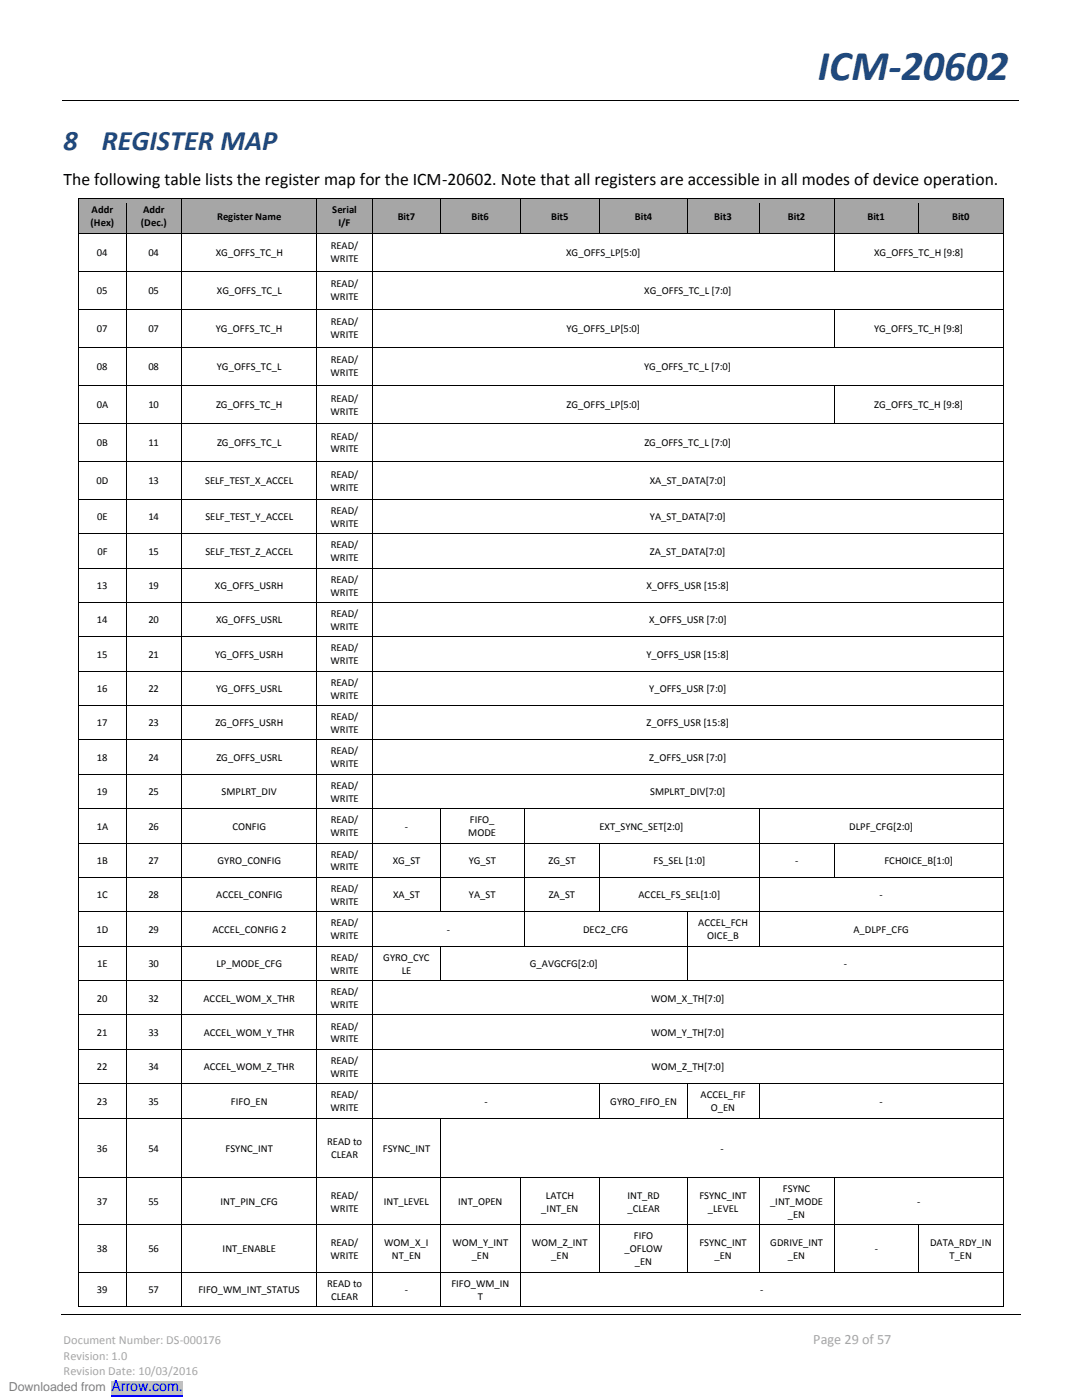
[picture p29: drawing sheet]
<svg xmlns="http://www.w3.org/2000/svg" width="216mm" height="279mm" viewBox="0 0 216 279" stroke-linecap="round" stroke-linejoin="round" font-family="sans-serif">
<defs><g id="words">
<text font-size="8.5" fill="#1f497d" x="163.2" y="16">ICM-20602</text>
<g font-size="5.6" fill="#1f497d">
<text x="12.7" y="29.9">8</text>
<text x="20.3" y="29.9">REGISTER MAP</text>
</g>
<text font-size="3.5" x="12.7" y="36.9">The following table lists the register map for the ICM-20602. Note that all registers are accessible in all modes of device operation.</text>
<text font-size="2.8" fill="#a6a6a6" x="162.3" y="268.3">Page 29 of 57</text>
<text font-size="2.8" fill="#00f" x="22.2" y="277.6">Arrow.com.</text>
<g font-size="2.5" fill="#a6a6a6">
<text x="12.7" y="268.3">Document Number: DS-000176</text>
<text x="12.7" y="271.4">Revision: 1.0</text>
<text x="12.7" y="274.4">Revision Date: 10/03/2016</text>
</g>
<text font-size="2.5" fill="#808080" x="1.8" y="277.6">Downloaded from</text>
<g font-size="2.1">
<text x="18.1" y="45.1">(Hex)</text>
<text x="18.3" y="42.6">Addr</text>
<text x="28.1" y="45.1">(Dec.)</text>
<text x="28.5" y="42.6">Addr</text>
<text x="43.3" y="43.9">Register Name</text>
<text x="66.3" y="42.6">Serial</text>
<text x="67.5" y="45.1">I/F</text>
<text x="79.4" y="43.9">Bit7</text>
<text x="94.1" y="43.9">Bit6</text>
<text x="110" y="43.9">Bit5</text>
<text x="126.7" y="43.9">Bit4</text>
<text x="142.5" y="43.9">Bit3</text>
<text x="157.2" y="43.9">Bit2</text>
<text x="173.1" y="43.9">Bit1</text>
<text x="190" y="43.9">Bit0</text>
<text x="19.3" y="51.1">04</text>
<text x="29.6" y="51.1">04</text>
<text x="43.1" y="51.1">XG_OFFS_TC_H</text>
<text x="66" y="52.4">WRITE</text>
<text x="66" y="49.8">READ/</text>
<text x="113" y="51.1">XG_OFFS_LP[5:0]</text>
<text x="174.4" y="51.1">XG_OFFS_TC_H [9:8]</text>
<text x="19.3" y="58.7">05</text>
<text x="29.6" y="58.7">05</text>
<text x="43.3" y="58.7">XG_OFFS_TC_L</text>
<text x="66" y="60">WRITE</text>
<text x="66" y="57.4">READ/</text>
<text x="128.5" y="58.7">XG_OFFS_TC_L [7:0]</text>
<text x="66" y="64.9">READ/</text>
<text x="19.3" y="66.3">07</text>
<text x="29.6" y="66.3">07</text>
<text x="43.1" y="66.3">YG_OFFS_TC_H</text>
<text x="66" y="67.5">WRITE</text>
<text x="113" y="66.3">YG_OFFS_LP[5:0]</text>
<text x="174.4" y="66.3">YG_OFFS_TC_H [9:8]</text>
<text x="19.3" y="73.8">08</text>
<text x="29.6" y="73.8">08</text>
<text x="43.3" y="73.8">YG_OFFS_TC_L</text>
<text x="66" y="75.1">WRITE</text>
<text x="66" y="72.5">READ/</text>
<text x="128.5" y="73.8">YG_OFFS_TC_L [7:0]</text>
<text x="19.3" y="81.4">0A</text>
<text x="29.6" y="81.4">10</text>
<text x="43.1" y="81.4">ZG_OFFS_TC_H</text>
<text x="66" y="82.7">WRITE</text>
<text x="66" y="80.1">READ/</text>
<text x="113" y="81.4">ZG_OFFS_LP[5:0]</text>
<text x="174.4" y="81.4">ZG_OFFS_TC_H [9:8]</text>
<text x="19.3" y="89">0B</text>
<text x="29.6" y="89">11</text>
<text x="43.3" y="89">ZG_OFFS_TC_L</text>
<text x="66" y="87.7">READ/</text>
<text x="128.6" y="89">ZG_OFFS_TC_L [7:0]</text>
<text x="66" y="90.3">WRITE</text>
<text x="66" y="95.3">READ/</text>
<text x="19.3" y="96.6">0D</text>
<text x="29.6" y="96.6">13</text>
<text x="40.9" y="96.6">SELF_TEST_X_ACCEL</text>
<text x="66" y="97.9">WRITE</text>
<text x="129.6" y="96.6">XA_ST_DATA[7:0]</text>
<text x="19.4" y="103.8">0E</text>
<text x="29.6" y="103.8">14</text>
<text x="41" y="103.8">SELF_TEST_Y_ACCEL</text>
<text x="66" y="105.1">WRITE</text>
<text x="66" y="102.5">READ/</text>
<text x="129.7" y="103.8">YA_ST_DATA[7:0]</text>
<text x="19.4" y="110.7">0F</text>
<text x="29.6" y="110.7">15</text>
<text x="41" y="110.7">SELF_TEST_Z_ACCEL</text>
<text x="66" y="112">WRITE</text>
<text x="66" y="109.4">READ/</text>
<text x="129.7" y="110.7">ZA_ST_DATA[7:0]</text>
<text x="19.3" y="117.5">13</text>
<text x="29.6" y="117.5">19</text>
<text x="42.9" y="117.5">XG_OFFS_USRH</text>
<text x="66" y="118.8">WRITE</text>
<text x="66" y="116.3">READ/</text>
<text x="129" y="117.5">X_OFFS_USR [15:8]</text>
<text x="19.3" y="124.4">14</text>
<text x="29.6" y="124.4">20</text>
<text x="43.1" y="124.4">XG_OFFS_USRL</text>
<text x="66" y="125.7">WRITE</text>
<text x="66" y="123.1">READ/</text>
<text x="129.5" y="124.4">X_OFFS_USR [7:0]</text>
<text x="19.3" y="131.3">15</text>
<text x="29.6" y="131.3">21</text>
<text x="42.9" y="131.3">YG_OFFS_USRH</text>
<text x="66" y="130">READ/</text>
<text x="129" y="131.3">Y_OFFS_USR [15:8]</text>
<text x="66" y="132.6">WRITE</text>
<text x="66" y="136.8">READ/</text>
<text x="19.3" y="138.1">16</text>
<text x="29.6" y="138.1">22</text>
<text x="43.1" y="138.1">YG_OFFS_USRL</text>
<text x="66" y="139.4">WRITE</text>
<text x="66" y="143.7">READ/</text>
<text x="129.6" y="138.1">Y_OFFS_USR [7:0]</text>
<text x="19.3" y="145">17</text>
<text x="29.6" y="145">23</text>
<text x="43" y="145">ZG_OFFS_USRH</text>
<text x="66" y="146.3">WRITE</text>
<text x="129" y="145">Z_OFFS_USR [15:8]</text>
<text x="19.3" y="151.9">18</text>
<text x="29.6" y="151.9">24</text>
<text x="43.2" y="151.9">ZG_OFFS_USRL</text>
<text x="66" y="153.1">WRITE</text>
<text x="66" y="150.6">READ/</text>
<text x="129.6" y="151.9">Z_OFFS_USR [7:0]</text>
<text x="19.3" y="158.7">19</text>
<text x="29.6" y="158.7">25</text>
<text x="44.2" y="158.7">SMPLRT_DIV</text>
<text x="66" y="160">WRITE</text>
<text x="66" y="157.4">READ/</text>
<text x="129.7" y="158.7">SMPLRT_DIV[7:0]</text>
<text x="19.3" y="165.6">1A</text>
<text x="29.6" y="165.6">26</text>
<text x="46.4" y="165.6">CONFIG</text>
<text x="66" y="166.9">WRITE</text>
<text x="66" y="164.3">READ/</text>
<text x="80.8" y="165.6">-</text>
<text x="93.4" y="166.9">MODE</text>
<text x="93.7" y="164.3">FIFO_</text>
<text x="119.6" y="165.6">EXT_SYNC_SET[2:0]</text>
<text x="169.5" y="165.6">DLPF_CFG[2:0]</text>
<text x="19.3" y="172.4">1B</text>
<text x="29.6" y="172.4">27</text>
<text x="43.4" y="172.4">GYRO_CONFIG</text>
<text x="66" y="173.7">WRITE</text>
<text x="66" y="171.1">READ/</text>
<text x="78.4" y="172.4">XG_ST</text>
<text x="93.5" y="172.4">YG_ST</text>
<text x="109.4" y="172.4">ZG_ST</text>
<text x="130.4" y="172.4">FS_SEL [1:0]</text>
<text x="158.6" y="172.4">-</text>
<text x="176.5" y="172.4">FCHOICE_B[1:0]</text>
<text x="19.3" y="179.3">1C</text>
<text x="29.6" y="179.3">28</text>
<text x="43.1" y="179.3">ACCEL_CONFIG</text>
<text x="66" y="178">READ/</text>
<text x="78.4" y="179.3">XA_ST</text>
<text x="93.6" y="179.3">YA_ST</text>
<text x="109.5" y="179.3">ZA_ST</text>
<text x="127.4" y="179.3">ACCEL_FS_SEL[1:0]</text>
<text x="175.5" y="179.3">-</text>
<text x="66" y="180.6">WRITE</text>
<text x="66" y="184.9">READ/</text>
<text x="139.3" y="184.9">ACCEL_FCH</text>
<text x="19.3" y="186.2">1D</text>
<text x="29.6" y="186.2">29</text>
<text x="42.4" y="186.2">ACCEL_CONFIG 2</text>
<text x="66" y="187.4">WRITE</text>
<text x="66" y="191.7">READ/</text>
<text x="76.5" y="191.7">GYRO_CYC</text>
<text x="89.1" y="186.2">-</text>
<text x="116.3" y="186.2">DEC2_CFG</text>
<text x="141.1" y="187.4">OICE_B</text>
<text x="170.3" y="186.2">A_DLPF_CFG</text>
<text x="19.4" y="193">1E</text>
<text x="29.6" y="193">30</text>
<text x="43.2" y="193">LP_MODE_CFG</text>
<text x="66" y="194.3">WRITE</text>
<text x="80.2" y="194.3">LE</text>
<text x="105.7" y="193">G_AVGCFG[2:0]</text>
<text x="168.4" y="193">-</text>
<text x="19.3" y="199.9">20</text>
<text x="29.6" y="199.9">32</text>
<text x="40.6" y="199.9">ACCEL_WOM_X_THR</text>
<text x="66" y="201.2">WRITE</text>
<text x="66" y="198.6">READ/</text>
<text x="129.9" y="199.9">WOM_X_TH[7:0]</text>
<text x="19.3" y="206.7">21</text>
<text x="29.6" y="206.7">33</text>
<text x="40.6" y="206.7">ACCEL_WOM_Y_THR</text>
<text x="66" y="208.1">WRITE</text>
<text x="66" y="205.5">READ/</text>
<text x="129.9" y="206.7">WOM_Y_TH[7:0]</text>
<text x="19.3" y="213.6">22</text>
<text x="29.6" y="213.6">34</text>
<text x="40.6" y="213.6">ACCEL_WOM_Z_THR</text>
<text x="66" y="214.9">WRITE</text>
<text x="66" y="212.3">READ/</text>
<text x="130" y="213.6">WOM_Z_TH[7:0]</text>
<text x="19.3" y="220.5">23</text>
<text x="29.6" y="220.5">35</text>
<text x="46.1" y="220.5">FIFO_EN</text>
<text x="66" y="221.8">WRITE</text>
<text x="66" y="219.2">READ/</text>
<text x="96.7" y="220.5">-</text>
<text x="121.8" y="220.5">GYRO_FIFO_EN</text>
<text x="139.8" y="219.2">ACCEL_FIF</text>
<text x="141.8" y="221.8">O_EN</text>
<text x="175.5" y="220.5">-</text>
<text x="19.3" y="229.8">36</text>
<text x="29.6" y="229.8">54</text>
<text x="45" y="229.8">FSYNC_INT</text>
<text x="65.3" y="228.6">READ to</text>
<text x="66" y="231.1">CLEAR</text>
<text x="76.4" y="229.8">FSYNC_INT</text>
<text x="143.7" y="229.8">-</text>
<text x="66" y="239.2">READ/</text>
<text x="108.9" y="239.2">LATCH</text>
<text x="125.2" y="239.2">INT_RD</text>
<text x="139.6" y="239.2">FSYNC_INT</text>
<text x="156.2" y="237.9">FSYNC</text>
<text x="19.3" y="240.5">37</text>
<text x="29.6" y="240.5">55</text>
<text x="44" y="240.5">INT_PIN_CFG</text>
<text x="66" y="241.8">WRITE</text>
<text x="76.6" y="240.5">INT_LEVEL</text>
<text x="91.4" y="240.5">INT_OPEN</text>
<text x="108" y="241.8">_INT_EN</text>
<text x="125.2" y="241.8">_CLEAR</text>
<text x="141.2" y="241.8">_LEVEL</text>
<text x="153.7" y="240.5">_INT_MODE</text>
<text x="157.2" y="243.1">_EN</text>
<text x="183" y="240.5">-</text>
<text x="19.3" y="249.9">38</text>
<text x="29.6" y="249.9">56</text>
<text x="44.4" y="249.9">INT_ENABLE</text>
<text x="66" y="251.2">WRITE</text>
<text x="66" y="248.7">READ/</text>
<text x="76.7" y="248.7">WOM_X_I</text>
<text x="78.2" y="251.2">NT_EN</text>
<text x="90.3" y="248.7">WOM_Y_INT</text>
<text x="94.1" y="251.2">_EN</text>
<text x="106.1" y="248.7">WOM_Z_INT</text>
<text x="110" y="251.2">_EN</text>
<text x="124.6" y="249.9">_OFLOW</text>
<text x="126.5" y="247.3">FIFO</text>
<text x="139.6" y="248.7">FSYNC_INT</text>
<text x="142.6" y="251.2">_EN</text>
<text x="153.7" y="248.7">GDRIVE_INT</text>
<text x="157.2" y="251.2">_EN</text>
<text x="174.5" y="249.9">-</text>
<text x="185.6" y="248.7">DATA_RDY_IN</text>
<text x="189.5" y="251.2">T_EN</text>
<text x="65.3" y="256.8">READ to</text>
<text x="90.1" y="256.8">FIFO_WM_IN</text>
<text x="126.7" y="252.5">_EN</text>
<text x="19.3" y="258.1">39</text>
<text x="29.6" y="258.1">57</text>
<text x="39.6" y="258.1">FIFO_WM_INT_STATUS</text>
<text x="66" y="259.4">CLEAR</text>
<text x="80.8" y="258.1">-</text>
<text x="95.4" y="259.4">T</text>
<text x="151.7" y="258.1">-</text>
</g>
</g></defs>
<path d="M12.4 20.2h190.8M12.2 262.4h191.5" fill="none" stroke="#000" stroke-width=".2"/>
<path d="M60.2 20.1h.1v.1h-.1z" fill-rule="evenodd" fill="#000"/>
<g fill="#a6a6a6">
<path d="M15.8 39.8h9.3v6.6h-9.3z" fill-rule="evenodd"/>
<path d="M17.8 40.5h5.3v2.6h-5.3z" fill-rule="evenodd"/>
<path d="M17.8 43.1h5.3v2.6h-5.3z" fill-rule="evenodd"/>
<path d="M25.2 39.8h11v6.6h-11z" fill-rule="evenodd"/>
<path d="M27.2 40.5h7v2.6h-7z" fill-rule="evenodd"/>
<path d="M27.2 43.1h7v2.6h-7z" fill-rule="evenodd"/>
<path d="M36.3 39.8h26.8v6.6h-26.8z" fill-rule="evenodd"/>
<path d="M38.3 41.8h22.9v2.6h-22.9z" fill-rule="evenodd"/>
<path d="M63.3 39.8h11v6.6h-11z" fill-rule="evenodd"/>
<path d="M65.2 40.5h7.1v2.6h-7.1z" fill-rule="evenodd"/>
<path d="M65.2 43.1h7.1v2.6h-7.1z" fill-rule="evenodd"/>
<path d="M74.4 39.8h13.4v6.6h-13.4z" fill-rule="evenodd"/>
<path d="M76.4 41.8h9.5v2.6h-9.5z" fill-rule="evenodd"/>
<path d="M88 39.8h15.7v6.6h-15.7z" fill-rule="evenodd"/>
<path d="M89.9 41.8h11.9v2.6h-11.9z" fill-rule="evenodd"/>
<path d="M103.9 39.8h15.7v6.6h-15.7z" fill-rule="evenodd"/>
<path d="M105.8 41.8h11.9v2.6h-11.9z" fill-rule="evenodd"/>
<path d="M119.8 39.8h17.3v6.6h-17.3z" fill-rule="evenodd"/>
<path d="M121.7 41.8h13.4v2.6h-13.4z" fill-rule="evenodd"/>
<path d="M137.2 39.8h14.2v6.6h-14.2z" fill-rule="evenodd"/>
<path d="M139.2 41.8h10.2v2.6h-10.2z" fill-rule="evenodd"/>
<path d="M151.5 39.8h14.9v6.6h-14.9z" fill-rule="evenodd"/>
<path d="M153.5 41.8h11v2.6h-11z" fill-rule="evenodd"/>
<path d="M166.6 39.8h16.6v6.6h-16.6z" fill-rule="evenodd"/>
<path d="M168.5 41.8h12.7v2.6h-12.7z" fill-rule="evenodd"/>
<path d="M183.3 39.8h16.8v6.6h-16.8z" fill-rule="evenodd"/>
<path d="M185.3 41.8h12.9v2.6h-12.9z" fill-rule="evenodd"/>
</g>
<g fill="#000">
<path d="M15.7 39.6h.1v.2h-.1z" fill-rule="evenodd"/>
<path d="M15.7 39.6h.1v.9h-.1z" fill-rule="evenodd"/>
</g>
<path d="M15.8 39.7h9.3" fill="none" stroke="#000" stroke-width=".2"/>
<path d="M15.8 39.8h9.3v.7h-9.3z" fill-rule="evenodd" fill="#a6a6a6"/>
<g fill="#000">
<path d="M25.1 39.6h.1v.2h-.1z" fill-rule="evenodd"/>
<path d="M25.1 39.8h.1v.7h-.1z" fill-rule="evenodd"/>
</g>
<path d="M25.2 39.7h11" fill="none" stroke="#000" stroke-width=".2"/>
<path d="M25.2 39.8h11v.7h-11z" fill-rule="evenodd" fill="#a6a6a6"/>
<g fill="#000">
<path d="M36.2 39.6h.1v.2h-.1z" fill-rule="evenodd"/>
<path d="M36.2 39.8h.1v.7h-.1z" fill-rule="evenodd"/>
</g>
<path d="M36.3 39.7h26.9" fill="none" stroke="#000" stroke-width=".2"/>
<path d="M36.3 39.8h26.9v.7h-26.9z" fill-rule="evenodd" fill="#a6a6a6"/>
<g fill="#000">
<path d="M63.2 39.6h.1v.2h-.1z" fill-rule="evenodd"/>
<path d="M63.2 39.8h.1v.7h-.1z" fill-rule="evenodd"/>
</g>
<path d="M63.3 39.7h11" fill="none" stroke="#000" stroke-width=".2"/>
<path d="M63.3 39.8h11v.7h-11z" fill-rule="evenodd" fill="#a6a6a6"/>
<g fill="#000">
<path d="M74.3 39.6h.1v.2h-.1z" fill-rule="evenodd"/>
<path d="M74.3 39.8h.1v.7h-.1z" fill-rule="evenodd"/>
</g>
<path d="M74.4 39.7h13.4" fill="none" stroke="#000" stroke-width=".2"/>
<path d="M74.4 39.8h13.4v.7h-13.4z" fill-rule="evenodd" fill="#a6a6a6"/>
<g fill="#000">
<path d="M87.8 39.6h.2v.2h-.2z" fill-rule="evenodd"/>
<path d="M87.8 39.8h.2v.7h-.2z" fill-rule="evenodd"/>
</g>
<path d="M88 39.7h15.7" fill="none" stroke="#000" stroke-width=".2"/>
<path d="M88 39.8h15.7v.7h-15.7z" fill-rule="evenodd" fill="#a6a6a6"/>
<g fill="#000">
<path d="M103.7 39.6h.2v.2h-.2z" fill-rule="evenodd"/>
<path d="M103.7 39.8h.2v.7h-.2z" fill-rule="evenodd"/>
</g>
<path d="M103.9 39.7h15.7" fill="none" stroke="#000" stroke-width=".2"/>
<path d="M103.9 39.8h15.7v.7h-15.7z" fill-rule="evenodd" fill="#a6a6a6"/>
<g fill="#000">
<path d="M119.6 39.6h.2v.2h-.2z" fill-rule="evenodd"/>
<path d="M119.6 39.8h.2v.7h-.2z" fill-rule="evenodd"/>
</g>
<path d="M119.8 39.7h17.3" fill="none" stroke="#000" stroke-width=".2"/>
<path d="M119.8 39.8h17.3v.7h-17.3z" fill-rule="evenodd" fill="#a6a6a6"/>
<g fill="#000">
<path d="M137.1 39.6h.2v.2h-.2z" fill-rule="evenodd"/>
<path d="M137.1 39.8h.2v.7h-.2z" fill-rule="evenodd"/>
</g>
<path d="M137.3 39.7h14.1" fill="none" stroke="#000" stroke-width=".2"/>
<path d="M137.3 39.8h14.1v.7h-14.1z" fill-rule="evenodd" fill="#a6a6a6"/>
<g fill="#000">
<path d="M151.4 39.6h.2v.2h-.2z" fill-rule="evenodd"/>
<path d="M151.4 39.8h.2v.7h-.2z" fill-rule="evenodd"/>
</g>
<path d="M151.6 39.7h14.8" fill="none" stroke="#000" stroke-width=".2"/>
<path d="M151.6 39.8h14.8v.7h-14.8z" fill-rule="evenodd" fill="#a6a6a6"/>
<g fill="#000">
<path d="M166.4 39.6h.2v.2h-.2z" fill-rule="evenodd"/>
<path d="M166.4 39.8h.2v.7h-.2z" fill-rule="evenodd"/>
</g>
<path d="M166.6 39.7h16.6" fill="none" stroke="#000" stroke-width=".2"/>
<path d="M166.6 39.8h16.6v.7h-16.6z" fill-rule="evenodd" fill="#a6a6a6"/>
<g fill="#000">
<path d="M183.2 39.6h.1v.2h-.1z" fill-rule="evenodd"/>
<path d="M183.2 39.8h.1v.7h-.1z" fill-rule="evenodd"/>
</g>
<path d="M183.3 39.7h16.8" fill="none" stroke="#000" stroke-width=".2"/>
<path d="M183.3 39.8h16.8v.7h-16.8z" fill-rule="evenodd" fill="#a6a6a6"/>
<g fill="#000">
<path d="M200.1 39.6h.2v.2h-.2z" fill-rule="evenodd"/>
<path d="M200.1 39.6h.2v.9h-.2z" fill-rule="evenodd"/>
</g>
<path d="M15.7 45.7h9.5v.7h-9.5z" fill-rule="evenodd" fill="#a6a6a6"/>
<path d="M15.7 40.5v5.9" fill="none" stroke="#000" stroke-width=".2"/>
<path d="M25.2 45.7h11v.7h-11z" fill-rule="evenodd" fill="#a6a6a6"/>
<path d="M25.2 40.5v5.9" fill="none" stroke="#000" stroke-width=".2"/>
<path d="M36.2 45.7h27.1v.7h-27.1z" fill-rule="evenodd" fill="#a6a6a6"/>
<path d="M36.2 40.5v5.9" fill="none" stroke="#000" stroke-width=".2"/>
<path d="M63.3 45.7h11.1v.7h-11.1z" fill-rule="evenodd" fill="#a6a6a6"/>
<path d="M63.3 40.5v5.9" fill="none" stroke="#000" stroke-width=".2"/>
<path d="M74.4 45.7h13.5v.7h-13.5z" fill-rule="evenodd" fill="#a6a6a6"/>
<path d="M74.4 40.5v5.9" fill="none" stroke="#000" stroke-width=".2"/>
<path d="M87.9 45.7h15.9v.7h-15.9z" fill-rule="evenodd" fill="#a6a6a6"/>
<path d="M87.9 40.5v5.9" fill="none" stroke="#000" stroke-width=".2"/>
<path d="M103.8 45.7h15.9v.7h-15.9z" fill-rule="evenodd" fill="#a6a6a6"/>
<path d="M103.8 40.5v5.9" fill="none" stroke="#000" stroke-width=".2"/>
<path d="M119.7 45.7h17.5v.7h-17.5z" fill-rule="evenodd" fill="#a6a6a6"/>
<path d="M119.7 40.5v5.9" fill="none" stroke="#000" stroke-width=".2"/>
<path d="M137.2 45.7h14.3v.7h-14.3z" fill-rule="evenodd" fill="#a6a6a6"/>
<path d="M137.2 40.5v5.9" fill="none" stroke="#000" stroke-width=".2"/>
<path d="M151.5 45.7h15v.7h-15z" fill-rule="evenodd" fill="#a6a6a6"/>
<path d="M151.5 40.5v5.9" fill="none" stroke="#000" stroke-width=".2"/>
<path d="M166.5 45.7h16.8v.7h-16.8z" fill-rule="evenodd" fill="#a6a6a6"/>
<path d="M166.5 40.5v5.9" fill="none" stroke="#000" stroke-width=".2"/>
<path d="M183.3 45.7h16.9v.7h-16.9z" fill-rule="evenodd" fill="#a6a6a6"/>
<g fill="none" stroke="#000" stroke-width=".2">
<path d="M15.7 47.4v6.6M15.7 55v6.6M15.8 46.5h9.3M15.8 54.1h9.3M25.2 47.4v6.6M25.2 55v6.6M25.2 46.5h11M25.2 54.1h11M36.2 47.4v6.6M36.2 55v6.6M36.3 46.5h26.9M36.3 54.1h26.9"/>
<path d="M63.3 47.4v6.6M63.3 55v6.6M63.3 46.5h11M63.3 54.1h11M74.4 47.4v6.6M74.4 55v6.6M74.4 46.5h13.4M74.4 54.1h92M88 46.5h15.7M103.9 46.5h15.7M119.8 46.5h17.3M137.3 46.5h14.1"/>
<path d="M151.6 46.5h14.8M166.5 47.4v6.6M166.6 46.5h16.6M166.6 54.1h33.5M183.3 40.5v5.9M183.3 46.5h16.8M200.2 40.5v5.9M200.2 47.4v6.6M200.2 55v6.6M15.7 62.6v6.6M15.7 70.2v6.6M15.7 77.7v6.7"/>
<path d="M15.8 61.7h9.3M15.8 69.3h9.3M15.8 76.9h9.3M25.2 62.6v6.6M25.2 70.2v6.6M25.2 77.7v6.7M25.2 61.7h11M25.2 69.3h11M25.2 76.9h11M36.2 62.6v6.6M36.2 70.2v6.6M36.2 77.7v6.7"/>
<path d="M36.3 61.7h26.9M36.3 69.3h26.9M36.3 76.9h26.9M63.3 62.6v6.6M63.3 70.2v6.6M63.3 77.7v6.7M63.3 61.7h11M63.3 69.3h11M63.3 76.9h11M74.4 62.6v6.6M74.4 70.2v6.6M74.4 77.7v6.7"/>
<path d="M74.4 61.7h92M74.4 69.3h92M74.4 76.9h92M166.5 62.6v6.6M166.5 77.7v6.7M166.6 61.7h33.5M166.6 69.3h33.5M166.6 76.9h33.5M200.2 62.6v6.6M200.2 70.2v6.6M200.2 77.7v6.7M15.7 85.3v6.7"/>
<path d="M15.7 92.9v6.6M15.8 84.5h9.3M15.8 92.1h9.3M15.8 99.6h9.3M25.2 85.3v6.7M25.2 92.9v6.6M25.2 84.5h11M25.2 92.1h11M25.2 99.6h11M36.2 85.3v6.7M36.2 92.9v6.6M36.3 84.5h26.9"/>
<path d="M36.3 92.1h26.9M36.3 99.6h26.9M63.3 85.3v6.7M63.3 92.9v6.6M63.3 84.5h11M63.3 92.1h11M63.3 99.6h11M74.4 85.3v6.7M74.4 92.9v6.6M74.4 84.5h92M74.4 92.1h125.7M74.4 99.6h125.7"/>
<path d="M166.6 84.5h33.5M200.2 85.3v6.7M200.2 92.9v6.6M15.7 100.5v5.9M15.7 107.3v6M15.7 114.2v6M15.8 106.5h9.3M15.8 113.4h9.3M25.2 100.5v5.9M25.2 107.3v6M25.2 114.2v6M25.2 106.5h11"/>
<path d="M25.2 113.4h11M36.2 100.5v5.9M36.2 107.3v6M36.2 114.2v6M36.3 106.5h26.9M36.3 113.4h26.9M63.3 100.5v5.9M63.3 107.3v6M63.3 114.2v6M63.3 106.5h11M63.3 113.4h11M74.4 100.5v5.9"/>
<path d="M74.4 107.3v6M74.4 114.2v6M74.4 106.5h125.7M74.4 113.4h125.7M200.2 100.5v5.9M200.2 107.3v6M200.2 114.2v6M15.7 121.1v5.9M15.7 127.9v6M15.7 134.8v5.9M15.8 120.2h9.3M15.8 127.1h9.3"/>
<path d="M15.8 134h9.3M25.2 121.1v5.9M25.2 127.9v6M25.2 134.8v5.9M25.2 120.2h11M25.2 127.1h11M25.2 134h11M36.2 121.1v5.9M36.2 127.9v6M36.2 134.8v5.9M36.3 120.2h26.9M36.3 127.1h26.9"/>
<path d="M36.3 134h26.9M63.3 121.1v5.9M63.3 127.9v6M63.3 134.8v5.9M63.3 120.2h11M63.3 127.1h11M63.3 134h11M74.4 121.1v5.9M74.4 127.9v6M74.4 134.8v5.9M74.4 120.2h125.7M74.4 127.1h125.7"/>
<path d="M74.4 134h125.7M200.2 121.1v5.9M200.2 127.9v6M200.2 134.8v5.9M15.7 141.7v5.9M15.7 148.5v6M15.7 155.4v5.9M15.8 140.8h9.3M15.8 147.7h9.3M15.8 154.5h9.3M25.2 141.7v5.9M25.2 148.5v6"/>
<path d="M25.2 155.4v5.9M25.2 140.8h11M25.2 147.7h11M25.2 154.5h11M36.2 141.7v5.9M36.2 148.5v6M36.2 155.4v5.9M36.3 140.8h26.9M36.3 147.7h26.9M36.3 154.5h26.9M63.3 141.7v5.9M63.3 148.5v6"/>
<path d="M63.3 155.4v5.9M63.3 140.8h11M63.3 147.7h11M63.3 154.5h11M74.4 141.7v5.9M74.4 148.5v6M74.4 155.4v5.9M74.4 140.8h125.7M74.4 147.7h125.7M74.4 154.5h125.7M200.2 141.7v5.9M200.2 148.5v6"/>
<path d="M200.2 155.4v5.9M15.7 162.2v6M15.7 169.1v5.9M15.7 176v5.9M15.8 161.4h9.3M15.8 168.3h9.3M15.8 175.1h9.3M25.2 162.2v6M25.2 169.1v5.9M25.2 176v5.9M25.2 161.4h11M25.2 168.3h11"/>
<path d="M25.2 175.1h11M36.2 162.2v6M36.2 169.1v5.9M36.2 176v5.9M36.3 161.4h26.9M36.3 168.3h26.9M36.3 175.1h26.9M63.3 162.2v6M63.3 169.1v5.9M63.3 176v5.9M63.3 161.4h11M63.3 168.3h11"/>
<path d="M63.3 175.1h11M74.4 162.2v6M74.4 169.1v5.9M74.4 176v5.9M74.4 161.4h13.4M74.4 168.3h13.4M74.4 175.1h13.4M87.9 162.2v6M87.9 169.1v5.9M87.9 176v5.9M88 161.4h16.5M88 168.3h16.5"/>
<path d="M88 175.1h16.5M104.6 162.2v6M104.6 169.1v5.9M104.6 176v5.9M104.7 161.4h46.7M104.7 168.3h14.9M104.7 175.1h14.9M119.7 169.1v5.9M119.7 176v5.9M119.8 168.3h31.6M119.8 175.1h31.6M151.5 162.2v6"/>
<path d="M151.5 169.1v5.9M151.5 176v5.9M151.6 161.4h48.5M151.6 168.3h14.8M151.6 175.1h14.8M166.5 169.1v5.9M166.6 168.3h33.5M166.6 175.1h33.5M200.2 162.2v6M200.2 169.1v5.9M200.2 176v5.9M15.7 182.8v5.9"/>
<path d="M15.7 189.7v5.9M15.7 196.5v6M15.8 182h9.3M15.8 188.8h9.3M15.8 195.7h9.3M25.2 182.8v5.9M25.2 189.7v5.9M25.2 196.5v6M25.2 182h11M25.2 188.8h11M25.2 195.7h11M36.2 182.8v5.9"/>
<path d="M36.2 189.7v5.9M36.2 196.5v6M36.3 182h26.9M36.3 188.8h26.9M36.3 195.7h26.9M63.3 182.8v5.9M63.3 189.7v5.9M63.3 196.5v6M63.3 182h11M63.3 188.8h11M63.3 195.7h11M74.4 182.8v5.9"/>
<path d="M74.4 189.7v5.9M74.4 196.5v6M74.4 182h13.4M74.4 188.8h13.4M74.4 195.7h13.4M87.9 189.7v5.9M88 182h16.5M88 188.8h16.5M88 195.7h49.1M104.6 182.8v5.9M104.7 182h14.9M104.7 188.8h32.4"/>
<path d="M119.8 182h17.3M137.2 182.8v5.9M137.2 189.7v5.9M137.3 182h14.1M137.3 188.8h14.1M137.3 195.7h62.8M151.5 182.8v5.9M151.6 182h48.5M151.6 188.8h48.5M200.2 182.8v5.9M200.2 189.7v5.9M200.2 196.5v6"/>
<path d="M15.7 203.4v6M15.7 210.3v5.9M15.7 217.2v5.9M15.8 202.5h9.3M15.8 209.4h9.3M15.8 216.3h9.3M25.2 203.4v6M25.2 210.3v5.9M25.2 217.2v5.9M25.2 202.5h11M25.2 209.4h11M25.2 216.3h11"/>
<path d="M36.2 203.4v6M36.2 210.3v5.9M36.2 217.2v5.9M36.3 202.5h26.9M36.3 209.4h26.9M36.3 216.3h26.9M63.3 203.4v6M63.3 210.3v5.9M63.3 217.2v5.9M63.3 202.5h11M63.3 209.4h11M63.3 216.3h11"/>
<path d="M74.4 203.4v6M74.4 210.3v5.9M74.4 217.2v5.9M74.4 202.5h125.7M74.4 209.4h125.7M74.4 216.3h45.2M119.7 217.2v5.9M119.8 216.3h17.3M137.2 217.2v5.9M137.3 216.3h14.1M151.5 217.2v5.9M151.6 216.3h48.5"/>
<path d="M200.2 203.4v6M200.2 210.3v5.9M200.2 217.2v5.9M15.7 224v10.9M15.7 235.9v8.5M15.8 223.2h9.3M15.8 235h9.3M25.2 224v10.9M25.2 235.9v8.5M25.2 223.2h11M25.2 235h11M36.2 224v10.9"/>
<path d="M36.2 235.9v8.5M36.3 223.2h26.9M36.3 235h26.9M63.3 224v10.9M63.3 235.9v8.5M63.3 223.2h11M63.3 235h11M74.4 224v10.9M74.4 235.9v8.5M74.4 223.2h13.4M74.4 235h13.4M87.9 224v10.9"/>
<path d="M87.9 235.9v8.5M88 223.2h31.6M88 235h15.7M103.8 235.9v8.5M103.9 235h15.7M119.7 235.9v8.5M119.8 223.2h17.3M119.8 235h17.3M137.2 235.9v8.5M137.3 223.2h14.1M137.3 235h14.1M151.5 235.9v8.5"/>
<path d="M151.6 223.2h48.5M151.6 235h14.8M166.5 235.9v8.5M166.6 235h33.5M200.2 224v10.9M200.2 235.9v8.5M15.7 245.3v8.5M15.7 254.8v5.9M15.8 244.5h9.3M15.8 253.9h9.3M25.2 245.3v8.5M25.2 254.8v5.9"/>
<path d="M25.2 244.5h11M25.2 253.9h11M36.2 245.3v8.5M36.2 254.8v5.9M36.3 244.5h26.9M36.3 253.9h26.9M63.3 245.3v8.5M63.3 254.8v5.9M63.3 244.5h11M63.3 253.9h11M74.4 245.3v8.5M74.4 254.8v5.9"/>
<path d="M74.4 244.5h13.4M74.4 253.9h13.4M87.9 245.3v8.5M87.9 254.8v5.9M88 244.5h15.7M88 253.9h15.7M103.8 245.3v8.5M103.8 254.8v5.9M103.9 244.5h15.7M103.9 253.9h15.7M119.7 245.3v8.5M119.8 244.5h17.3"/>
<path d="M119.8 253.9h17.3M137.2 245.3v8.5M137.3 244.5h14.1M137.3 253.9h14.1M151.5 245.3v8.5M151.6 244.5h14.8M151.6 253.9h14.8M166.5 245.3v8.5M166.6 244.5h16.6M166.6 253.9h16.6M183.3 245.3v8.5M183.3 244.5h16.8"/>
<path d="M183.3 253.9h16.8M200.2 245.3v8.5M200.2 254.8v5.9M15.8 260.8h9.3M25.2 260.8h11M36.3 260.8h26.9M63.3 260.8h11M74.4 260.8h13.4M88 260.8h15.7M103.9 260.8h96.2"/>
</g>
<g fill="#000">
<path d="M15.7 46.4h.1v1h-.1z" fill-rule="evenodd"/>
<path d="M15.7 54h.1v1h-.1z" fill-rule="evenodd"/>
<path d="M25.1 46.4h.1v1h-.1z" fill-rule="evenodd"/>
<path d="M25.1 54h.1v1h-.1z" fill-rule="evenodd"/>
<path d="M36.2 46.4h.1v1h-.1z" fill-rule="evenodd"/>
<path d="M36.2 54h.1v1h-.1z" fill-rule="evenodd"/>
<path d="M63.2 46.4h.1v1h-.1z" fill-rule="evenodd"/>
<path d="M63.2 54h.1v1h-.1z" fill-rule="evenodd"/>
<path d="M74.3 46.4h.1v1h-.1z" fill-rule="evenodd"/>
<path d="M74.3 54h.1v1h-.1z" fill-rule="evenodd"/>
<path d="M87.8 46.4h.2v.2h-.2z" fill-rule="evenodd"/>
<path d="M103.7 46.4h.2v.2h-.2z" fill-rule="evenodd"/>
<path d="M119.6 46.4h.2v.2h-.2z" fill-rule="evenodd"/>
<path d="M137.1 46.4h.2v.2h-.2z" fill-rule="evenodd"/>
<path d="M151.4 46.4h.2v.2h-.2z" fill-rule="evenodd"/>
<path d="M166.4 46.4h.2v1h-.2z" fill-rule="evenodd"/>
<path d="M166.4 54h.2v.2h-.2z" fill-rule="evenodd"/>
<path d="M183.2 46.4h.1v.2h-.1z" fill-rule="evenodd"/>
<path d="M200.1 46.4h.2v1h-.2z" fill-rule="evenodd"/>
<path d="M200.1 54h.2v1h-.2z" fill-rule="evenodd"/>
<path d="M15.7 61.6h.1v1h-.1z" fill-rule="evenodd"/>
<path d="M15.7 69.2h.1v1h-.1z" fill-rule="evenodd"/>
<path d="M15.7 76.8h.1v.9h-.1z" fill-rule="evenodd"/>
<path d="M25.1 61.6h.1v1h-.1z" fill-rule="evenodd"/>
<path d="M25.1 69.2h.1v1h-.1z" fill-rule="evenodd"/>
<path d="M25.1 76.8h.1v.9h-.1z" fill-rule="evenodd"/>
<path d="M36.2 61.6h.1v1h-.1z" fill-rule="evenodd"/>
<path d="M36.2 69.2h.1v1h-.1z" fill-rule="evenodd"/>
<path d="M36.2 76.8h.1v.9h-.1z" fill-rule="evenodd"/>
<path d="M63.2 61.6h.1v1h-.1z" fill-rule="evenodd"/>
<path d="M63.2 69.2h.1v1h-.1z" fill-rule="evenodd"/>
<path d="M63.2 76.8h.1v.9h-.1z" fill-rule="evenodd"/>
<path d="M74.3 61.6h.1v1h-.1z" fill-rule="evenodd"/>
<path d="M74.3 69.2h.1v1h-.1z" fill-rule="evenodd"/>
<path d="M74.3 76.8h.1v.9h-.1z" fill-rule="evenodd"/>
<path d="M166.4 61.8h.2v.8h-.2z" fill-rule="evenodd"/>
<path d="M166.4 61.6h.2v.2h-.2z" fill-rule="evenodd"/>
<path d="M166.4 69.2h.2v.2h-.2z" fill-rule="evenodd"/>
<path d="M166.4 77h.2v.7h-.2z" fill-rule="evenodd"/>
<path d="M166.4 76.8h.2v.2h-.2z" fill-rule="evenodd"/>
<path d="M200.1 61.6h.2v1h-.2z" fill-rule="evenodd"/>
<path d="M200.1 69.2h.2v1h-.2z" fill-rule="evenodd"/>
<path d="M200.1 76.8h.2v.9h-.2z" fill-rule="evenodd"/>
<path d="M15.7 84.4h.1v.9h-.1z" fill-rule="evenodd"/>
<path d="M15.7 92h.1v.9h-.1z" fill-rule="evenodd"/>
<path d="M25.1 84.4h.1v.9h-.1z" fill-rule="evenodd"/>
<path d="M25.1 92h.1v.9h-.1z" fill-rule="evenodd"/>
<path d="M36.2 84.4h.1v.9h-.1z" fill-rule="evenodd"/>
<path d="M36.2 92h.1v.9h-.1z" fill-rule="evenodd"/>
<path d="M63.2 84.4h.1v.9h-.1z" fill-rule="evenodd"/>
<path d="M63.2 92h.1v.9h-.1z" fill-rule="evenodd"/>
<path d="M74.3 84.4h.1v.9h-.1z" fill-rule="evenodd"/>
<path d="M74.3 92h.1v.9h-.1z" fill-rule="evenodd"/>
<path d="M166.4 84.4h.2v.1h-.2z" fill-rule="evenodd"/>
<path d="M200.1 84.4h.2v.9h-.2z" fill-rule="evenodd"/>
<path d="M200.1 92h.2v.9h-.2z" fill-rule="evenodd"/>
<path d="M15.7 99.5h.1v1h-.1z" fill-rule="evenodd"/>
<path d="M15.7 106.4h.1v.9h-.1z" fill-rule="evenodd"/>
<path d="M15.7 113.3h.1v.9h-.1z" fill-rule="evenodd"/>
<path d="M25.1 99.5h.1v1h-.1z" fill-rule="evenodd"/>
<path d="M25.1 106.4h.1v.9h-.1z" fill-rule="evenodd"/>
<path d="M25.1 113.3h.1v.9h-.1z" fill-rule="evenodd"/>
<path d="M36.2 99.5h.1v1h-.1z" fill-rule="evenodd"/>
<path d="M36.2 106.4h.1v.9h-.1z" fill-rule="evenodd"/>
<path d="M36.2 113.3h.1v.9h-.1z" fill-rule="evenodd"/>
<path d="M63.2 99.5h.1v1h-.1z" fill-rule="evenodd"/>
<path d="M63.2 106.4h.1v.9h-.1z" fill-rule="evenodd"/>
<path d="M63.2 113.3h.1v.9h-.1z" fill-rule="evenodd"/>
<path d="M74.3 99.5h.1v1h-.1z" fill-rule="evenodd"/>
<path d="M74.3 106.4h.1v.9h-.1z" fill-rule="evenodd"/>
<path d="M74.3 113.3h.1v.9h-.1z" fill-rule="evenodd"/>
<path d="M200.1 99.5h.2v1h-.2z" fill-rule="evenodd"/>
<path d="M200.1 106.4h.2v.9h-.2z" fill-rule="evenodd"/>
<path d="M200.1 113.3h.2v.9h-.2z" fill-rule="evenodd"/>
<path d="M15.7 120.2h.1v.9h-.1z" fill-rule="evenodd"/>
<path d="M15.7 127h.1v.9h-.1z" fill-rule="evenodd"/>
<path d="M15.7 133.9h.1v.9h-.1z" fill-rule="evenodd"/>
<path d="M25.1 120.2h.1v.9h-.1z" fill-rule="evenodd"/>
<path d="M25.1 127h.1v.9h-.1z" fill-rule="evenodd"/>
<path d="M25.1 133.9h.1v.9h-.1z" fill-rule="evenodd"/>
<path d="M36.2 120.2h.1v.9h-.1z" fill-rule="evenodd"/>
<path d="M36.2 127h.1v.9h-.1z" fill-rule="evenodd"/>
<path d="M36.2 133.9h.1v.9h-.1z" fill-rule="evenodd"/>
<path d="M63.2 120.2h.1v.9h-.1z" fill-rule="evenodd"/>
<path d="M63.2 127h.1v.9h-.1z" fill-rule="evenodd"/>
<path d="M63.2 133.9h.1v.9h-.1z" fill-rule="evenodd"/>
<path d="M74.3 120.2h.1v.9h-.1z" fill-rule="evenodd"/>
<path d="M74.3 127h.1v.9h-.1z" fill-rule="evenodd"/>
<path d="M74.3 133.9h.1v.9h-.1z" fill-rule="evenodd"/>
<path d="M200.1 120.2h.2v.9h-.2z" fill-rule="evenodd"/>
<path d="M200.1 127h.2v.9h-.2z" fill-rule="evenodd"/>
<path d="M200.1 133.9h.2v.9h-.2z" fill-rule="evenodd"/>
<path d="M15.7 140.7h.1v1h-.1z" fill-rule="evenodd"/>
<path d="M15.7 147.6h.1v.9h-.1z" fill-rule="evenodd"/>
<path d="M15.7 154.5h.1v.9h-.1z" fill-rule="evenodd"/>
<path d="M25.1 140.7h.1v1h-.1z" fill-rule="evenodd"/>
<path d="M25.1 147.6h.1v.9h-.1z" fill-rule="evenodd"/>
<path d="M25.1 154.5h.1v.9h-.1z" fill-rule="evenodd"/>
<path d="M36.2 140.7h.1v1h-.1z" fill-rule="evenodd"/>
<path d="M36.2 147.6h.1v.9h-.1z" fill-rule="evenodd"/>
<path d="M36.2 154.5h.1v.9h-.1z" fill-rule="evenodd"/>
<path d="M63.2 140.7h.1v1h-.1z" fill-rule="evenodd"/>
<path d="M63.2 147.6h.1v.9h-.1z" fill-rule="evenodd"/>
<path d="M63.2 154.5h.1v.9h-.1z" fill-rule="evenodd"/>
<path d="M74.3 140.7h.1v1h-.1z" fill-rule="evenodd"/>
<path d="M74.3 147.6h.1v.9h-.1z" fill-rule="evenodd"/>
<path d="M74.3 154.5h.1v.9h-.1z" fill-rule="evenodd"/>
<path d="M200.1 140.7h.2v1h-.2z" fill-rule="evenodd"/>
<path d="M200.1 147.6h.2v.9h-.2z" fill-rule="evenodd"/>
<path d="M200.1 154.5h.2v.9h-.2z" fill-rule="evenodd"/>
<path d="M15.7 161.3h.1v.9h-.1z" fill-rule="evenodd"/>
<path d="M15.7 168.2h.1v.9h-.1z" fill-rule="evenodd"/>
<path d="M15.7 175h.1v1h-.1z" fill-rule="evenodd"/>
<path d="M25.1 161.3h.1v.9h-.1z" fill-rule="evenodd"/>
<path d="M25.1 168.2h.1v.9h-.1z" fill-rule="evenodd"/>
<path d="M25.1 175h.1v1h-.1z" fill-rule="evenodd"/>
<path d="M36.2 161.3h.1v.9h-.1z" fill-rule="evenodd"/>
<path d="M36.2 168.2h.1v.9h-.1z" fill-rule="evenodd"/>
<path d="M36.2 175h.1v1h-.1z" fill-rule="evenodd"/>
<path d="M63.2 161.3h.1v.9h-.1z" fill-rule="evenodd"/>
<path d="M63.2 168.2h.1v.9h-.1z" fill-rule="evenodd"/>
<path d="M63.2 175h.1v1h-.1z" fill-rule="evenodd"/>
<path d="M74.3 161.3h.1v.9h-.1z" fill-rule="evenodd"/>
<path d="M74.3 168.2h.1v.9h-.1z" fill-rule="evenodd"/>
<path d="M74.3 175h.1v1h-.1z" fill-rule="evenodd"/>
<path d="M87.8 161.5h.2v.7h-.2z" fill-rule="evenodd"/>
<path d="M87.8 161.3h.2v.2h-.2z" fill-rule="evenodd"/>
<path d="M87.8 168.2h.2v.9h-.2z" fill-rule="evenodd"/>
<path d="M87.8 175h.2v1h-.2z" fill-rule="evenodd"/>
<path d="M104.5 161.5h.2v.7h-.2z" fill-rule="evenodd"/>
<path d="M104.5 161.3h.2v.2h-.2z" fill-rule="evenodd"/>
<path d="M104.5 168.2h.2v.9h-.2z" fill-rule="evenodd"/>
<path d="M104.5 175h.2v1h-.2z" fill-rule="evenodd"/>
<path d="M119.6 168.3h.2v.8h-.2z" fill-rule="evenodd"/>
<path d="M119.6 168.2h.2v.1h-.2z" fill-rule="evenodd"/>
<path d="M119.6 175h.2v1h-.2z" fill-rule="evenodd"/>
<path d="M151.4 161.5h.2v.7h-.2z" fill-rule="evenodd"/>
<path d="M151.4 161.3h.2v.2h-.2z" fill-rule="evenodd"/>
<path d="M151.4 168.2h.2v.9h-.2z" fill-rule="evenodd"/>
<path d="M151.4 175h.2v1h-.2z" fill-rule="evenodd"/>
<path d="M166.4 168.3h.2v.8h-.2z" fill-rule="evenodd"/>
<path d="M166.4 168.2h.2v.1h-.2z" fill-rule="evenodd"/>
<path d="M166.4 175h.2v.2h-.2z" fill-rule="evenodd"/>
<path d="M200.1 161.3h.2v.9h-.2z" fill-rule="evenodd"/>
<path d="M200.1 168.2h.2v.9h-.2z" fill-rule="evenodd"/>
<path d="M200.1 175h.2v1h-.2z" fill-rule="evenodd"/>
<path d="M15.7 181.9h.1v.9h-.1z" fill-rule="evenodd"/>
<path d="M15.7 188.7h.1v1h-.1z" fill-rule="evenodd"/>
<path d="M15.7 195.6h.1v.9h-.1z" fill-rule="evenodd"/>
<path d="M25.1 181.9h.1v.9h-.1z" fill-rule="evenodd"/>
<path d="M25.1 188.7h.1v1h-.1z" fill-rule="evenodd"/>
<path d="M25.1 195.6h.1v.9h-.1z" fill-rule="evenodd"/>
<path d="M36.2 181.9h.1v.9h-.1z" fill-rule="evenodd"/>
<path d="M36.2 188.7h.1v1h-.1z" fill-rule="evenodd"/>
<path d="M36.2 195.6h.1v.9h-.1z" fill-rule="evenodd"/>
<path d="M63.2 181.9h.1v.9h-.1z" fill-rule="evenodd"/>
<path d="M63.2 188.7h.1v1h-.1z" fill-rule="evenodd"/>
<path d="M63.2 195.6h.1v.9h-.1z" fill-rule="evenodd"/>
<path d="M74.3 181.9h.1v.9h-.1z" fill-rule="evenodd"/>
<path d="M74.3 188.7h.1v1h-.1z" fill-rule="evenodd"/>
<path d="M74.3 195.6h.1v.9h-.1z" fill-rule="evenodd"/>
<path d="M87.8 181.9h.2v.2h-.2z" fill-rule="evenodd"/>
<path d="M87.8 188.9h.2v.8h-.2z" fill-rule="evenodd"/>
<path d="M87.8 188.7h.2v.2h-.2z" fill-rule="evenodd"/>
<path d="M87.8 195.6h.2v.2h-.2z" fill-rule="evenodd"/>
<path d="M104.5 181.9h.2v.9h-.2z" fill-rule="evenodd"/>
<path d="M104.5 188.7h.2v.2h-.2z" fill-rule="evenodd"/>
<path d="M119.6 181.9h.2v.2h-.2z" fill-rule="evenodd"/>
<path d="M137.1 182.1h.2v.7h-.2z" fill-rule="evenodd"/>
<path d="M137.1 181.9h.2v.2h-.2z" fill-rule="evenodd"/>
<path d="M137.1 188.7h.2v1h-.2z" fill-rule="evenodd"/>
<path d="M137.1 195.6h.2v.2h-.2z" fill-rule="evenodd"/>
<path d="M151.4 181.9h.2v.9h-.2z" fill-rule="evenodd"/>
<path d="M151.4 188.7h.2v.2h-.2z" fill-rule="evenodd"/>
<path d="M200.1 181.9h.2v.9h-.2z" fill-rule="evenodd"/>
<path d="M200.1 188.7h.2v1h-.2z" fill-rule="evenodd"/>
<path d="M200.1 195.6h.2v.9h-.2z" fill-rule="evenodd"/>
<path d="M15.7 202.5h.1v.9h-.1z" fill-rule="evenodd"/>
<path d="M15.7 209.4h.1v.9h-.1z" fill-rule="evenodd"/>
<path d="M15.7 216.2h.1v1h-.1z" fill-rule="evenodd"/>
<path d="M25.1 202.5h.1v.9h-.1z" fill-rule="evenodd"/>
<path d="M25.1 209.4h.1v.9h-.1z" fill-rule="evenodd"/>
<path d="M25.1 216.2h.1v1h-.1z" fill-rule="evenodd"/>
<path d="M36.2 202.5h.1v.9h-.1z" fill-rule="evenodd"/>
<path d="M36.2 209.4h.1v.9h-.1z" fill-rule="evenodd"/>
<path d="M36.2 216.2h.1v1h-.1z" fill-rule="evenodd"/>
<path d="M63.2 202.5h.1v.9h-.1z" fill-rule="evenodd"/>
<path d="M63.2 209.4h.1v.9h-.1z" fill-rule="evenodd"/>
<path d="M63.2 216.2h.1v1h-.1z" fill-rule="evenodd"/>
<path d="M74.3 202.5h.1v.9h-.1z" fill-rule="evenodd"/>
<path d="M74.3 209.4h.1v.9h-.1z" fill-rule="evenodd"/>
<path d="M74.3 216.2h.1v1h-.1z" fill-rule="evenodd"/>
<path d="M119.6 216.4h.2v.8h-.2z" fill-rule="evenodd"/>
<path d="M119.6 216.2h.2v.2h-.2z" fill-rule="evenodd"/>
<path d="M137.1 216.4h.2v.8h-.2z" fill-rule="evenodd"/>
<path d="M137.1 216.2h.2v.2h-.2z" fill-rule="evenodd"/>
<path d="M151.4 216.4h.2v.8h-.2z" fill-rule="evenodd"/>
<path d="M151.4 216.2h.2v.2h-.2z" fill-rule="evenodd"/>
<path d="M200.1 202.5h.2v.9h-.2z" fill-rule="evenodd"/>
<path d="M200.1 209.4h.2v.9h-.2z" fill-rule="evenodd"/>
<path d="M200.1 216.2h.2v1h-.2z" fill-rule="evenodd"/>
<path d="M15.7 223.1h.1v.9h-.1z" fill-rule="evenodd"/>
<path d="M15.7 234.9h.1v1h-.1z" fill-rule="evenodd"/>
<path d="M25.1 223.1h.1v.9h-.1z" fill-rule="evenodd"/>
<path d="M25.1 234.9h.1v1h-.1z" fill-rule="evenodd"/>
<path d="M36.2 223.1h.1v.9h-.1z" fill-rule="evenodd"/>
<path d="M36.2 234.9h.1v1h-.1z" fill-rule="evenodd"/>
<path d="M63.2 223.1h.1v.9h-.1z" fill-rule="evenodd"/>
<path d="M63.2 234.9h.1v1h-.1z" fill-rule="evenodd"/>
<path d="M74.3 223.1h.1v.9h-.1z" fill-rule="evenodd"/>
<path d="M74.3 234.9h.1v1h-.1z" fill-rule="evenodd"/>
<path d="M87.8 223.3h.2v.7h-.2z" fill-rule="evenodd"/>
<path d="M87.8 223.1h.2v.2h-.2z" fill-rule="evenodd"/>
<path d="M87.8 234.9h.2v1h-.2z" fill-rule="evenodd"/>
<path d="M103.7 235.1h.2v.8h-.2z" fill-rule="evenodd"/>
<path d="M103.7 234.9h.2v.2h-.2z" fill-rule="evenodd"/>
<path d="M119.6 223.1h.2v.2h-.2z" fill-rule="evenodd"/>
<path d="M119.6 235.1h.2v.8h-.2z" fill-rule="evenodd"/>
<path d="M119.6 234.9h.2v.2h-.2z" fill-rule="evenodd"/>
<path d="M137.1 223.1h.2v.2h-.2z" fill-rule="evenodd"/>
<path d="M137.1 235.1h.2v.8h-.2z" fill-rule="evenodd"/>
<path d="M137.1 234.9h.2v.2h-.2z" fill-rule="evenodd"/>
<path d="M151.4 223.1h.2v.2h-.2z" fill-rule="evenodd"/>
<path d="M151.4 235.1h.2v.8h-.2z" fill-rule="evenodd"/>
<path d="M151.4 234.9h.2v.2h-.2z" fill-rule="evenodd"/>
<path d="M166.4 235.1h.2v.8h-.2z" fill-rule="evenodd"/>
<path d="M166.4 234.9h.2v.2h-.2z" fill-rule="evenodd"/>
<path d="M200.1 223.1h.2v.9h-.2z" fill-rule="evenodd"/>
<path d="M200.1 234.9h.2v1h-.2z" fill-rule="evenodd"/>
<path d="M15.7 244.4h.1v.9h-.1z" fill-rule="evenodd"/>
<path d="M15.7 253.8h.1v1h-.1z" fill-rule="evenodd"/>
<path d="M25.1 244.4h.1v.9h-.1z" fill-rule="evenodd"/>
<path d="M25.1 253.8h.1v1h-.1z" fill-rule="evenodd"/>
<path d="M36.2 244.4h.1v.9h-.1z" fill-rule="evenodd"/>
<path d="M36.2 253.8h.1v1h-.1z" fill-rule="evenodd"/>
<path d="M63.2 244.4h.1v.9h-.1z" fill-rule="evenodd"/>
<path d="M63.2 253.8h.1v1h-.1z" fill-rule="evenodd"/>
<path d="M74.3 244.4h.1v.9h-.1z" fill-rule="evenodd"/>
<path d="M74.3 253.8h.1v1h-.1z" fill-rule="evenodd"/>
<path d="M87.8 244.4h.2v.9h-.2z" fill-rule="evenodd"/>
<path d="M87.8 253.8h.2v1h-.2z" fill-rule="evenodd"/>
<path d="M103.7 244.4h.2v.9h-.2z" fill-rule="evenodd"/>
<path d="M103.7 253.8h.2v1h-.2z" fill-rule="evenodd"/>
<path d="M119.6 244.4h.2v.9h-.2z" fill-rule="evenodd"/>
<path d="M119.6 253.8h.2v.2h-.2z" fill-rule="evenodd"/>
<path d="M137.1 244.4h.2v.9h-.2z" fill-rule="evenodd"/>
<path d="M137.1 253.8h.2v.2h-.2z" fill-rule="evenodd"/>
<path d="M151.4 244.4h.2v.9h-.2z" fill-rule="evenodd"/>
<path d="M151.4 253.8h.2v.2h-.2z" fill-rule="evenodd"/>
<path d="M166.4 244.4h.2v.9h-.2z" fill-rule="evenodd"/>
<path d="M166.4 253.8h.2v.2h-.2z" fill-rule="evenodd"/>
<path d="M183.2 244.6h.1v.7h-.1z" fill-rule="evenodd"/>
<path d="M183.2 244.4h.1v.2h-.1z" fill-rule="evenodd"/>
<path d="M183.2 253.8h.1v.2h-.1z" fill-rule="evenodd"/>
<path d="M200.1 244.4h.2v.9h-.2z" fill-rule="evenodd"/>
<path d="M200.1 253.8h.2v1h-.2z" fill-rule="evenodd"/>
<path d="M15.7 260.7h.1v.2h-.1z" fill-rule="evenodd"/>
<path d="M15.7 260.7h.1v.2h-.1z" fill-rule="evenodd"/>
<path d="M25.1 260.7h.1v.2h-.1z" fill-rule="evenodd"/>
<path d="M36.2 260.7h.1v.2h-.1z" fill-rule="evenodd"/>
<path d="M63.2 260.7h.1v.2h-.1z" fill-rule="evenodd"/>
<path d="M74.3 260.7h.1v.2h-.1z" fill-rule="evenodd"/>
<path d="M87.8 260.7h.2v.2h-.2z" fill-rule="evenodd"/>
<path d="M103.7 260.7h.2v.2h-.2z" fill-rule="evenodd"/>
<path d="M200.1 260.7h.2v.2h-.2z" fill-rule="evenodd"/>
<path d="M200.1 260.7h.2v.2h-.2z" fill-rule="evenodd"/>
</g>
<path d="M0 276.9h70.6" fill="none" stroke="#fff" stroke-width="2.5" stroke-linecap="butt"/>
<path d="M22.2 275.6h14.3v2.6h-14.3z" fill="#c0c0c0"/>
<path d="M22.2 278.6h14.3" fill="none" stroke="#00f" stroke-width=".2"/>
<path d="M0 276.9h70.6" fill="none" stroke="#fff" stroke-width="2.5" stroke-linecap="butt"/>
<path d="M22.2 275.6h14.3v2.6h-14.3z" fill="#c0c0c0"/>
<path d="M22.2 278.6h14.3" fill="none" stroke="#00f" stroke-width=".2"/>
<path d="M0 276.9h70.6" fill="none" stroke="#fff" stroke-width="2.5" stroke-linecap="butt"/>
<path d="M22.2 275.6h14.3v2.6h-14.3z" fill="#c0c0c0"/>
<path d="M22.2 278.6h14.3" fill="none" stroke="#00f" stroke-width=".2"/>
<path d="M0 276.9h70.6" fill="none" stroke="#fff" stroke-width="2.5" stroke-linecap="butt"/>
<path d="M22.2 275.6h14.3v2.6h-14.3z" fill="#c0c0c0"/>
<path d="M22.2 278.6h14.3" fill="none" stroke="#00f" stroke-width=".2"/>
<path d="M0 276.9h70.6" fill="none" stroke="#fff" stroke-width="2.5" stroke-linecap="butt"/>
<path d="M22.2 275.6h14.3v2.6h-14.3z" fill="#c0c0c0"/>
<path d="M22.2 278.6h14.3" fill="none" stroke="#00f" stroke-width=".2"/>
<path d="M0 276.9h70.6" fill="none" stroke="#fff" stroke-width="2.5" stroke-linecap="butt"/>
<path d="M22.2 275.6h14.3v2.6h-14.3z" fill="#c0c0c0"/>
<path d="M22.2 278.6h14.3" fill="none" stroke="#00f" stroke-width=".2"/>
<path d="M0 276.9h70.6" fill="none" stroke="#fff" stroke-width="2.5" stroke-linecap="butt"/>
<path d="M22.2 275.6h14.3v2.6h-14.3z" fill="#c0c0c0"/>
<path d="M22.2 278.6h14.3" fill="none" stroke="#00f" stroke-width=".2"/>
<path d="M0 276.9h70.6" fill="none" stroke="#fff" stroke-width="2.5" stroke-linecap="butt"/>
<path d="M22.2 275.6h14.3v2.6h-14.3z" fill="#c0c0c0"/>
<path d="M22.2 278.6h14.3" fill="none" stroke="#00f" stroke-width=".2"/>
<path d="M0 276.9h70.6" fill="none" stroke="#fff" stroke-width="2.5" stroke-linecap="butt"/>
<path d="M22.2 275.6h14.3v2.6h-14.3z" fill="#c0c0c0"/>
<path d="M22.2 278.6h14.3" fill="none" stroke="#00f" stroke-width=".2"/>
<path d="M0 276.9h70.6" fill="none" stroke="#fff" stroke-width="2.5" stroke-linecap="butt"/>
<path d="M22.2 275.6h14.3v2.6h-14.3z" fill="#c0c0c0"/>
<path d="M22.2 278.6h14.3" fill="none" stroke="#00f" stroke-width=".2"/>
<path d="M0 276.9h70.6" fill="none" stroke="#fff" stroke-width="2.5" stroke-linecap="butt"/>
<path d="M22.2 275.6h14.3v2.6h-14.3z" fill="#c0c0c0"/>
<path d="M22.2 278.6h14.3" fill="none" stroke="#00f" stroke-width=".2"/>
<path d="M0 276.9h70.6" fill="none" stroke="#fff" stroke-width="2.5" stroke-linecap="butt"/>
<path d="M22.2 275.6h14.3v2.6h-14.3z" fill="#c0c0c0"/>
<path d="M22.2 278.6h14.3" fill="none" stroke="#00f" stroke-width=".2"/>
<path d="M0 276.9h70.6" fill="none" stroke="#fff" stroke-width="2.5" stroke-linecap="butt"/>
<path d="M22.2 275.6h14.3v2.6h-14.3z" fill="#c0c0c0"/>
<path d="M22.2 278.6h14.3" fill="none" stroke="#00f" stroke-width=".2"/>
<path d="M0 276.9h70.6" fill="none" stroke="#fff" stroke-width="2.5" stroke-linecap="butt"/>
<path d="M22.2 275.6h14.3v2.6h-14.3z" fill="#c0c0c0"/>
<path d="M22.2 278.6h14.3" fill="none" stroke="#00f" stroke-width=".2"/>
<path d="M0 276.9h70.6" fill="none" stroke="#fff" stroke-width="2.5" stroke-linecap="butt"/>
<path d="M22.2 275.6h14.3v2.6h-14.3z" fill="#c0c0c0"/>
<path d="M22.2 278.6h14.3" fill="none" stroke="#00f" stroke-width=".2"/>
<path d="M0 276.9h70.6" fill="none" stroke="#fff" stroke-width="2.5" stroke-linecap="butt"/>
<path d="M22.2 275.6h14.3v2.6h-14.3z" fill="#c0c0c0"/>
<path d="M22.2 278.6h14.3" fill="none" stroke="#00f" stroke-width=".2"/>
<path d="M0 276.9h70.6" fill="none" stroke="#fff" stroke-width="2.5" stroke-linecap="butt"/>
<path d="M22.2 275.6h14.3v2.6h-14.3z" fill="#c0c0c0"/>
<path d="M22.2 278.6h14.3" fill="none" stroke="#00f" stroke-width=".2"/>
<path d="M0 276.9h70.6" fill="none" stroke="#fff" stroke-width="2.5" stroke-linecap="butt"/>
<path d="M22.2 275.6h14.3v2.6h-14.3z" fill="#c0c0c0"/>
<path d="M22.2 278.6h14.3" fill="none" stroke="#00f" stroke-width=".2"/>
<path d="M0 276.9h70.6" fill="none" stroke="#fff" stroke-width="2.5" stroke-linecap="butt"/>
<path d="M22.2 275.6h14.3v2.6h-14.3z" fill="#c0c0c0"/>
<path d="M22.2 278.6h14.3" fill="none" stroke="#00f" stroke-width=".2"/>
<path d="M0 276.9h70.6" fill="none" stroke="#fff" stroke-width="2.5" stroke-linecap="butt"/>
<path d="M22.2 275.6h14.3v2.6h-14.3z" fill="#c0c0c0"/>
<path d="M22.2 278.6h14.3" fill="none" stroke="#00f" stroke-width=".2"/>
<path d="M0 276.9h70.6" fill="none" stroke="#fff" stroke-width="2.5" stroke-linecap="butt"/>
<path d="M22.2 275.6h14.3v2.6h-14.3z" fill="#c0c0c0"/>
<path d="M22.2 278.6h14.3" fill="none" stroke="#00f" stroke-width=".2"/>
<path d="M0 276.9h70.6" fill="none" stroke="#fff" stroke-width="2.5" stroke-linecap="butt"/>
<path d="M22.2 275.6h14.3v2.6h-14.3z" fill="#c0c0c0"/>
<path d="M22.2 278.6h14.3" fill="none" stroke="#00f" stroke-width=".2"/>
<path d="M0 276.9h70.6" fill="none" stroke="#fff" stroke-width="2.5" stroke-linecap="butt"/>
<path d="M22.2 275.6h14.3v2.6h-14.3z" fill="#c0c0c0"/>
<path d="M22.2 278.6h14.3" fill="none" stroke="#00f" stroke-width=".2"/>
<path d="M0 276.9h70.6" fill="none" stroke="#fff" stroke-width="2.5" stroke-linecap="butt"/>
<path d="M22.2 275.6h14.3v2.6h-14.3z" fill="#c0c0c0"/>
<path d="M22.2 278.6h14.3" fill="none" stroke="#00f" stroke-width=".2"/>
<path d="M0 276.9h70.6" fill="none" stroke="#fff" stroke-width="2.5" stroke-linecap="butt"/>
<path d="M22.2 275.6h14.3v2.6h-14.3z" fill="#c0c0c0"/>
<path d="M22.2 278.6h14.3" fill="none" stroke="#00f" stroke-width=".2"/>
<path d="M0 276.9h70.6" fill="none" stroke="#fff" stroke-width="2.5" stroke-linecap="butt"/>
<path d="M22.2 275.6h14.3v2.6h-14.3z" fill="#c0c0c0"/>
<path d="M22.2 278.6h14.3" fill="none" stroke="#00f" stroke-width=".2"/>
<path d="M0 276.9h70.6" fill="none" stroke="#fff" stroke-width="2.5" stroke-linecap="butt"/>
<path d="M22.2 275.6h14.3v2.6h-14.3z" fill="#c0c0c0"/>
<path d="M22.2 278.6h14.3" fill="none" stroke="#00f" stroke-width=".2"/>
<path d="M0 276.9h70.6" fill="none" stroke="#fff" stroke-width="2.5" stroke-linecap="butt"/>
<path d="M22.2 275.6h14.3v2.6h-14.3z" fill="#c0c0c0"/>
<path d="M22.2 278.6h14.3" fill="none" stroke="#00f" stroke-width=".2"/>
<path d="M0 276.9h70.6" fill="none" stroke="#fff" stroke-width="2.5" stroke-linecap="butt"/>
<path d="M22.2 275.6h14.3v2.6h-14.3z" fill="#c0c0c0"/>
<path d="M22.2 278.6h14.3" fill="none" stroke="#00f" stroke-width=".2"/>
<use href="#words"/>
</svg>
